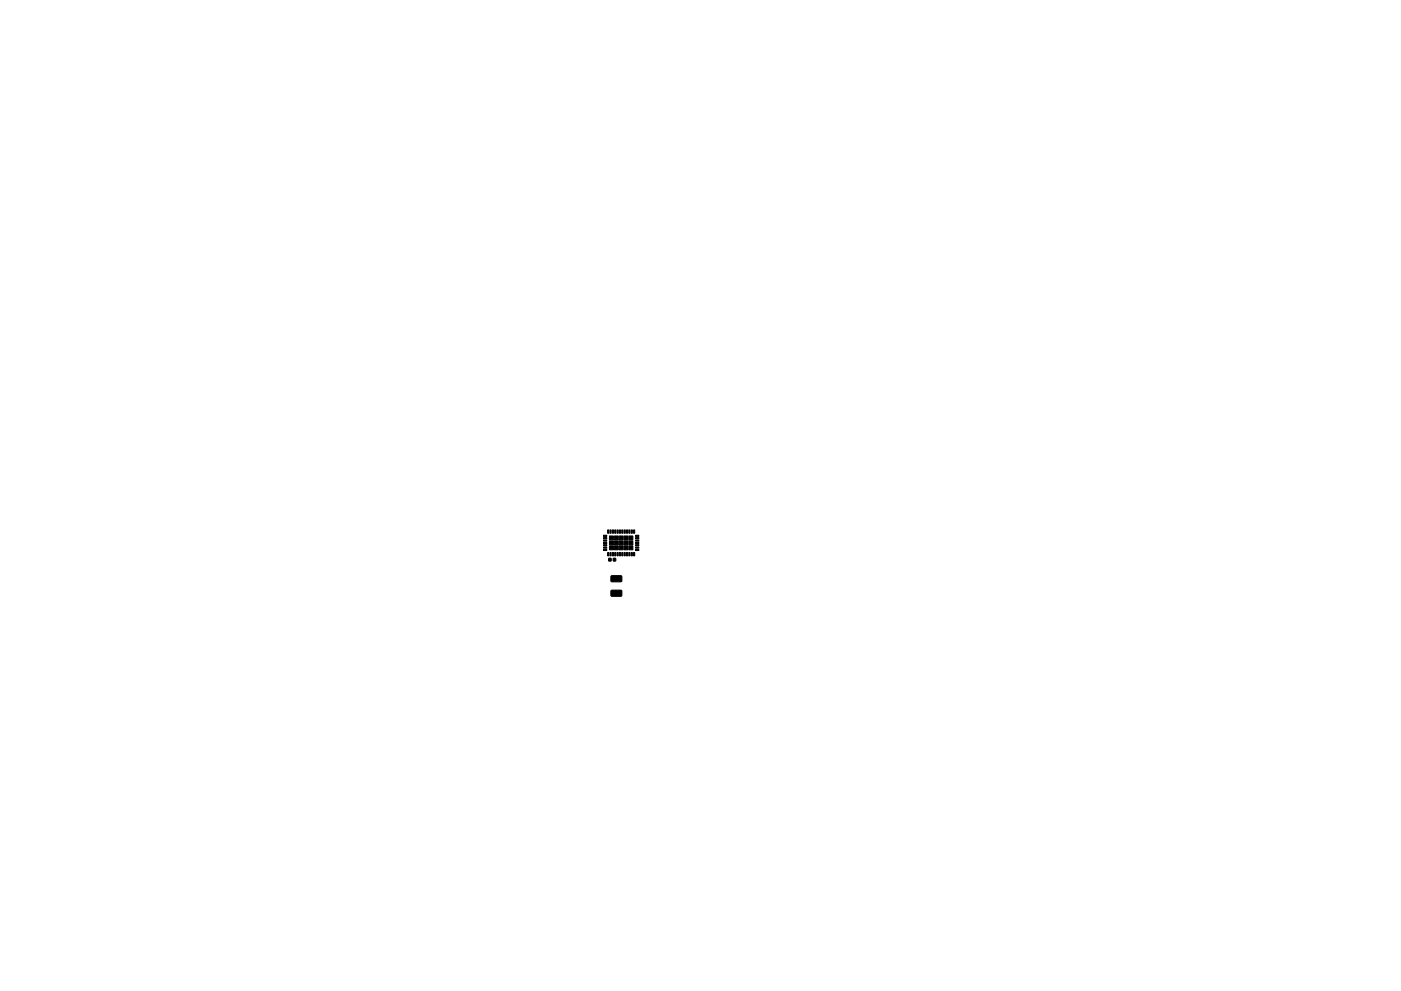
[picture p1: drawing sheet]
<svg xmlns="http://www.w3.org/2000/svg" width="297mm" height="210mm" viewBox="0 0 297 210" stroke-linecap="round" stroke-linejoin="round" font-family="sans-serif">
<g fill="#000" stroke="#000" stroke-width=".21">
<path d="M127.9 116.6h.7v.2h-.7zM127.9 116.1h.7v.2h-.7zM127.9 115.6h.7v.2h-.7zM127.9 115.1h.7v.2h-.7zM127.9 114.6h.7v.2h-.7zM127.9 114.1h.7v.2h-.7zM127.9 113.6h.7v.2h-.7zM128.8 112.4h.3v.7h-.3zM128.8 117.2h.3v.7h-.3zM129.2 113.7h.9v.9h-.9zM129.2 114.8h.9v.8h-.9zM129.2 115.8h.9v.9h-.9z"/>
<path d="M129.3 112.4h.3v.7h-.3zM129.3 117.2h.3v.7h-.3zM129.1 118.5h.5v.5h-.6zM129.8 112.4h.3v.7h-.3zM129.8 117.2h.3v.7h-.3zM130.2 113.7h.9v.9h-.9zM130.2 114.8h.9v.8h-.9zM130.2 115.8h.9v.9h-.9zM130.3 112.4h.3v.7h-.3zM130.3 117.2h.3v.7h-.3zM130 118.5h.5v.5h-.5zM130.8 112.4h.3v.7h-.3z"/>
<path d="M130.8 117.2h.3v.7h-.3zM131.3 113.7h.8v.9h-.8zM131.3 114.8h.8v.8h-.8zM131.3 115.8h.8v.9h-.8zM131.3 112.4h.3v.7h-.3zM131.3 117.2h.3v.7h-.3zM131.8 112.4h.3v.7h-.3zM131.8 117.2h.3v.7h-.3zM132.3 113.7h.8v.9h-.8zM132.3 114.8h.8v.8h-.8zM132.3 115.8h.8v.9h-.8zM132.3 112.4h.3v.7h-.3z"/>
<path d="M132.3 117.2h.3v.7h-.3zM132.8 112.4h.3v.7h-.3zM132.8 117.2h.3v.7h-.3zM133.3 112.4h.3v.7h-.3zM133.3 117.2h.3v.7h-.3zM133.3 115.8h.9v.9h-.9zM133.3 114.8h.9v.8h-.9zM133.3 113.7h.9v.9h-.9zM133.8 112.4h.3v.7h-.3zM133.8 117.2h.3v.7h-.3zM134.3 112.4h.3v.7h-.3zM134.3 117.2h.3v.7h-.3z"/>
<path d="M134.7 113.6h.7v.2h-.7zM134.7 114.1h.7v.2h-.7zM134.7 114.6h.7v.2h-.7zM134.7 115.1h.7v.2h-.7zM134.7 115.6h.7v.2h-.7zM134.7 116.1h.7v.2h-.7zM134.7 116.6h.7v.2h-.7zM129.6 125.3l2.1-.1 .2 .2-.1 1-.2 .1h-2l-.1-.2zM129.6 122.2h2.1l.2 .2-.1 .9-.2 .2-2-.1-.1-.2z"/>
</g>
</svg>
